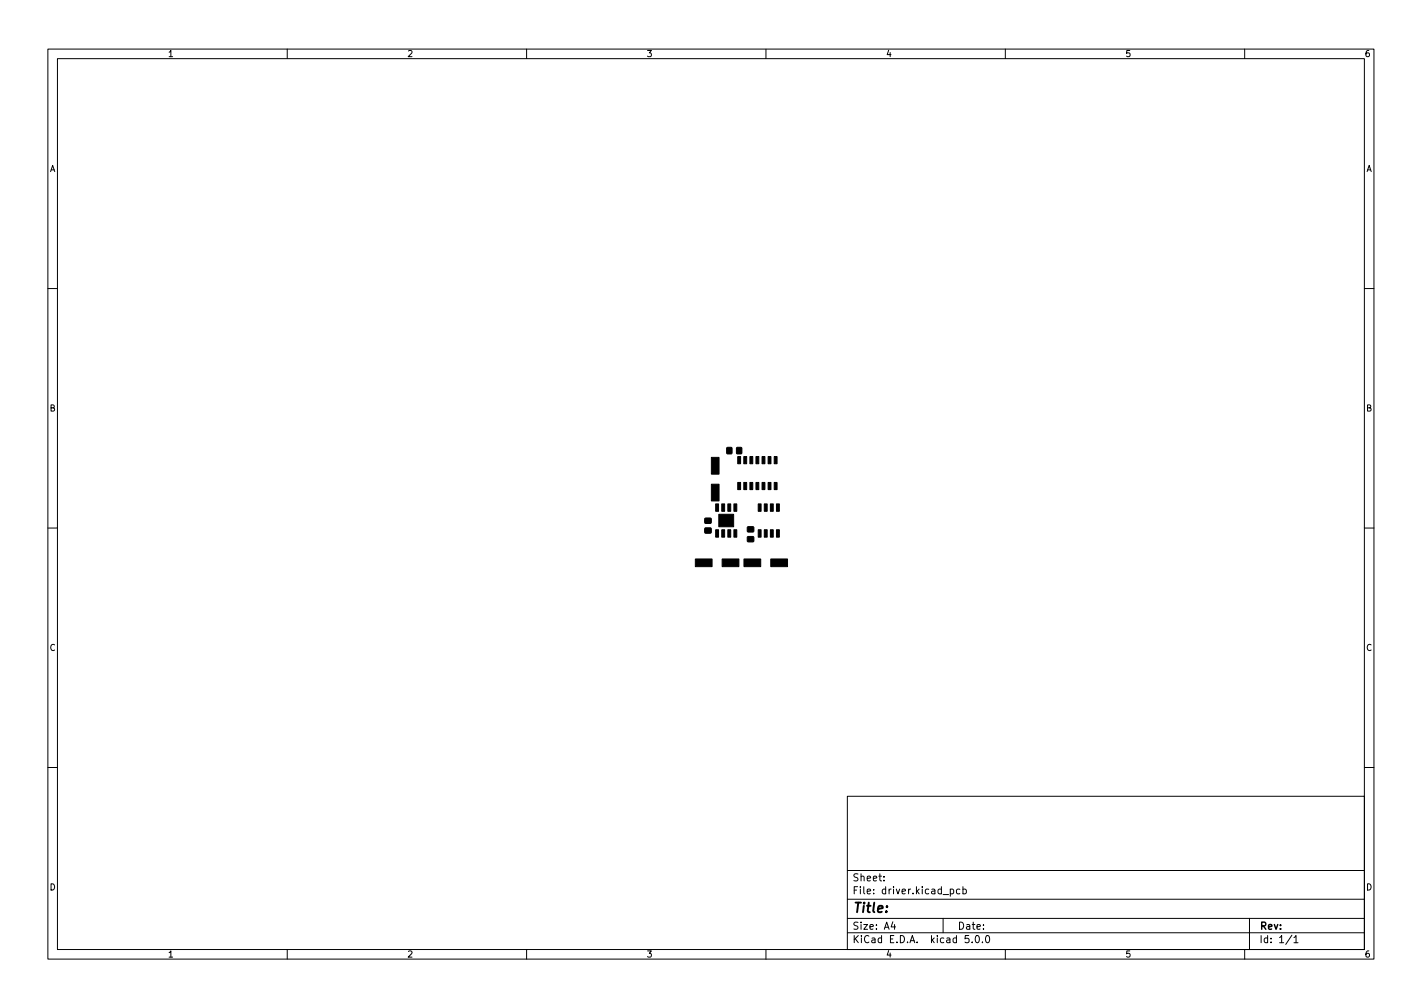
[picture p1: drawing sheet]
<svg xmlns="http://www.w3.org/2000/svg" width="297mm" height="210mm" viewBox="0 0 297 210" stroke-linecap="round" stroke-linejoin="round" font-family="sans-serif">
<defs><g id="words">
<text font-size="2.8" x="178" y="190.6">Title:</text>
<g font-size="2.1">
<text x="178" y="184">Sheet:</text>
<text x="178" y="186.7">File: driver.kicad_pcb</text>
<text x="178" y="196.9">KiCad E.D.A. kicad 5.0.0</text>
<text x="178" y="194.1">Size: A4</text>
<text x="200" y="194.1">Date:</text>
<text x="263" y="194.1">Rev:</text>
<text x="263" y="196.9">Id: 1/1</text>
</g>
<g font-size="1.8">
<text x="35" y="11.9">1</text>
<text x="85" y="11.9">2</text>
<text x="135" y="11.9">3</text>
<text x="185" y="11.9">4</text>
<text x="235" y="11.9">5</text>
<text x="285" y="11.9">6</text>
<text x="10.3" y="35.9">A</text>
<text x="285.3" y="35.9">A</text>
<text x="10.3" y="85.9">B</text>
<text x="285.3" y="85.9">B</text>
<text x="10.3" y="135.9">C</text>
<text x="285.3" y="135.9">C</text>
<text x="10.3" y="185.9">D</text>
<text x="285.3" y="185.9">D</text>
<text x="35" y="199.9">1</text>
<text x="85" y="199.9">2</text>
<text x="135" y="199.9">3</text>
<text x="185" y="199.9">4</text>
<text x="235" y="199.9">5</text>
<text x="285" y="199.9">6</text>
</g>
</g></defs>
<g fill="none" stroke="#000" stroke-width=".21">
<path d="M10 10.2h277v190.1h-277zM12 12.2h273v186.1h-273zM60 10.2v2M110 10.2v2M160 10.2v2M210 10.2v2M260 10.2v2M10 60.2h2M285 60.2h2M10 110.2h2M285 110.2h2M10 160.2h2"/>
<path d="M177 166.3h108v32h-108zM285 160.2h2M60 198.3v2M110 198.3v2M160 198.3v2M177 194.8h108M177 191.8h108M177 187.8h108M177 181.8h108M184.6 183.8v.1M184.6 183v.1M186.5 192.5l-.4 1h1"/>
<path d="M186.9 193v1M197 191.8v3M198.5 185.7l.4-.1 .3 .3-.1 .7h-.6M198.5 185.6v1.5M200.5 185.7l-.4-.1-.3 .3 .1 .7h.6M201.1 185.7l.5-.1 .3 .3-.2 .7h-.6M201.1 185.1v1.5M202.4 195.3h-.8v.7l.2-.1 .5 .1 .1 .2v.5l-.3 .1-.5-.1M203.1 196.7v.1M203.9 195.4l.2-.1a.8 .8 0 0 1 .5 .8 .8 .8 0 0 1-.5 .7 1 1 0 0 1-.2-1.4zM205.2 196.7v.1M206 195.5l.2-.2a.8 .8 0 0 1 .5 .8 .8 .8 0 0 1-.5 .7l-.2-.1-.1-.4z"/>
<path d="M210 198.3v2M260 198.3v2M261 191.8v6.5M269.9 195.3l-1.3 1.9M270.3 195.8l.4-.5v1.5M270.3 196.8h.8"/>
</g>
<g fill="#000" stroke="#000" stroke-width=".21">
<path d="M148.6 95.5h1.6v3.5h-1.6zM151.8 93.5h1.1l-.1 1.2h-1zM154.1 95.3h.6v1.5h-.6zM153.9 93.5h1v1.2h-1zM155.4 95.3h.6v1.5h-.6zM156.6 95.3h.6v1.5h-.6zM157.9 95.3h.6v1.5h-.6zM159.2 95.3h.6v1.5h-.6zM160.5 95.3h.5v1.5h-.5zM161.7 95.3h.6v1.5h-.6zM145.2 116.7h3.5v1.6h-3.5zM147.3 110.3h1.2v1h-1.2z"/>
<path d="M147.3 108.2h1.2v1h-1.2zM148.6 101.1h1.6v3.5h-1.6zM149.5 110.6h.6v1.6h-.6zM149.5 105.2h.6v1.6h-.6zM150.8 116.7h3.5v1.6h-3.5zM150.8 110.6h.6v1.6h-.6zM150.8 105.2h.6v1.6h-.6zM152 110.6h.6v1.6h-.6zM152 105.2h.6v1.6h-.6zM150.2 107.4h3.1v2.6h-3.1zM153.3 110.6h.6v1.6h-.6zM153.3 105.2h.6v1.6h-.6z"/>
<path d="M154.1 100.7h.6v1.5h-.6zM155.4 116.7h3.5v1.6h-3.5zM155.4 100.7h.6v1.5h-.6zM156.6 100.7h.6v1.5h-.6zM156.2 112.1h1.2v1h-1.2zM156.2 110h1.2v1h-1.2zM157.9 100.7h.6v1.5h-.6zM158.4 110.6h.6v1.6h-.6zM158.4 105.2h.6v1.6h-.6zM159.2 100.7h.6v1.5h-.6zM159.7 110.6h.6v1.6h-.6zM159.7 105.2h.6v1.6h-.6z"/>
<path d="M161 116.7h3.5v1.6h-3.5zM160.5 100.7h.5v1.5h-.5zM160.9 110.6h.6v1.6h-.6zM160.9 105.2h.6v1.6h-.6zM161.7 100.7h.6v1.5h-.6zM162.2 110.6h.6v1.6h-.6zM162.2 105.2h.6v1.6h-.6z"/>
</g>
<use href="#words"/>
</svg>
